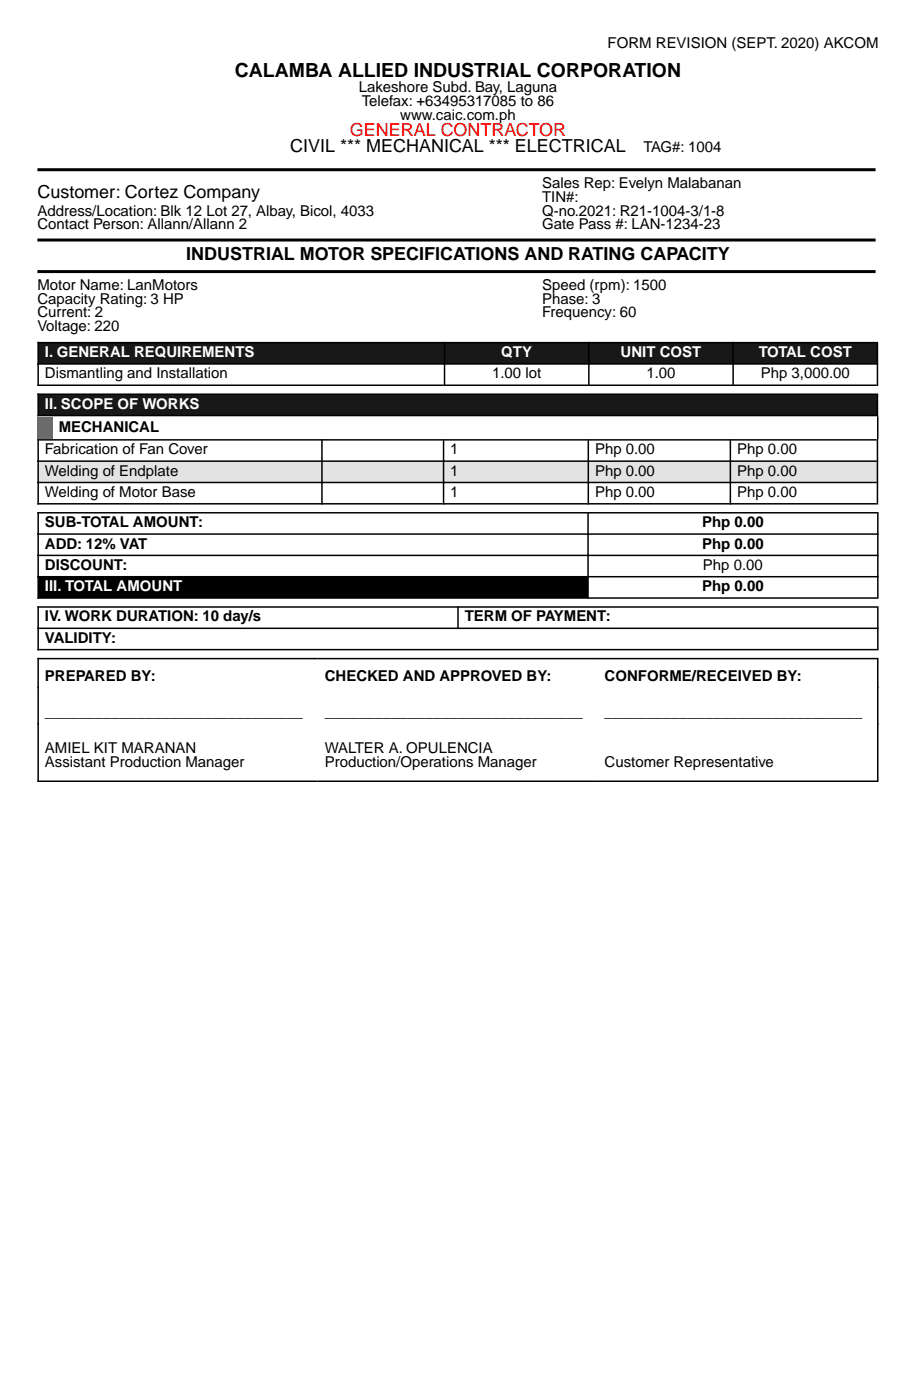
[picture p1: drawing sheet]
<svg xmlns="http://www.w3.org/2000/svg" width="216mm" height="330mm" viewBox="0 0 216 330" stroke-linecap="round" stroke-linejoin="round" font-family="sans-serif">
<defs><g id="words">
<text font-size="4.6" x="55.4" y="18.2">CALAMBA ALLIED INDUSTRIAL CORPORATION</text>
<g font-size="4.2">
<text x="68.4" y="35.9">CIVIL *** MECHANICAL *** ELECTRICAL</text>
<text x="8.8" y="46.6">Customer: Cortez Company</text>
<text x="43.9" y="61.4">INDUSTRIAL MOTOR SPECIFICATIONS AND RATING CAPACITY</text>
</g>
<text font-size="4.2" fill="#f00" x="82.5" y="32">GENERAL CONTRACTOR</text>
<g font-size="3.5">
<text x="143.2" y="11.4">FORM REVISION (SEPT. 2020) AKCOM</text>
<text x="84.6" y="21.7">Lakeshore Subd. Bay, Laguna</text>
<text x="85.3" y="24.9">Telefax: +63495317085 to 86</text>
<text x="94.3" y="28.2">www.caic.com.ph</text>
<text x="151.7" y="35.8">TAG#: 1004</text>
<text x="127.8" y="44.3">Sales Rep: Evelyn Malabanan</text>
<text x="127.8" y="47.6">TIN#:</text>
<text x="8.8" y="50.9">Address/Location: Blk 12 Lot 27, Albay, Bicol, 4033</text>
<text x="127.8" y="50.9">Q-no.2021: R21-1004-3/1-8</text>
<text x="8.8" y="54.1">Contact Person: Allann/Allann 2</text>
<text x="127.8" y="54.1">Gate Pass #: LAN-1234-23</text>
<text x="8.8" y="68.4">Motor Name: LanMotors</text>
<text x="8.8" y="71.6">Capacity Rating: 3 HP</text>
<text x="127.8" y="68.4">Speed (rpm): 1500</text>
<text x="127.8" y="71.6">Phase: 3</text>
<text x="8.8" y="74.9">Current: 2</text>
<text x="127.8" y="74.9">Frequency: 60</text>
<text x="8.8" y="78.1">Voltage: 220</text>
<text x="10.6" y="89.3">Dismantling and Installation</text>
<text x="116" y="89.3">1.00 lot</text>
<text x="152.4" y="89.3">1.00</text>
<text x="179.3" y="89.3">Php 3,000.00</text>
<text x="13.8" y="101.8">MECHANICAL</text>
<text x="10.6" y="107.2">Fabrication of Fan Cover</text>
<text x="106.1" y="107.2">1</text>
<text x="140.3" y="107.2">Php 0.00</text>
<text x="173.7" y="107.2">Php 0.00</text>
<text x="10.6" y="112.2">Welding of Endplate</text>
<text x="106.1" y="112.2">1</text>
<text x="140.3" y="112.2">Php 0.00</text>
<text x="173.7" y="112.2">Php 0.00</text>
<text x="10.6" y="117.2">Welding of Motor Base</text>
<text x="106.1" y="117.2">1</text>
<text x="140.3" y="117.2">Php 0.00</text>
<text x="173.7" y="117.2">Php 0.00</text>
<text x="10.6" y="124.4">SUB-TOTAL AMOUNT:</text>
<text x="165.5" y="124.4">Php 0.00</text>
<text x="10.6" y="129.4">ADD: 12% VAT</text>
<text x="165.5" y="129.4">Php 0.00</text>
<text x="10.6" y="134.4">DISCOUNT:</text>
<text x="165.7" y="134.4">Php 0.00</text>
<text x="165.5" y="139.4">Php 0.00</text>
<text x="10.6" y="146.6">IV. WORK DURATION: 10 day/s</text>
<text x="109.5" y="146.6">TERM OF PAYMENT:</text>
<text x="10.6" y="151.6">VALIDITY:</text>
<text x="10.6" y="160.5">PREPARED BY:</text>
<text x="76.5" y="160.5">CHECKED AND APPROVED BY:</text>
<text x="142.5" y="160.5">CONFORME/RECEIVED BY:</text>
<text x="10.6" y="169.1">_______________________________</text>
<text x="76.5" y="169.1">_______________________________</text>
<text x="142.5" y="169.1">_______________________________</text>
<text x="10.6" y="177.6">AMIEL KIT MARANAN</text>
<text x="76.5" y="177.6">WALTER A. OPULENCIA</text>
<text x="10.6" y="180.9">Assistant Production Manager</text>
<text x="76.5" y="180.9">Production/Operations Manager</text>
<text x="142.5" y="180.9">Customer Representative</text>
</g>
<g font-size="3.5" fill="#fff">
<text x="10.6" y="84.2">I. GENERAL REQUIREMENTS</text>
<text x="118.2" y="84.2">QTY</text>
<text x="146.3" y="84.2">UNIT COST</text>
<text x="178.8" y="84.2">TOTAL COST</text>
<text x="10.6" y="96.4">II. SCOPE OF WORKS</text>
<text x="10.6" y="139.4">III. TOTAL AMOUNT</text>
</g>
</g></defs>
<path d="M9 136h129.6v5h-129.6z" fill="#000"/>
<g fill="#fff">
<path d="M9 131h129.6v5h-129.6z"/>
<path d="M9 126h129.6v5h-129.6z"/>
<path d="M9 120.9h129.6v5.1h-129.6z"/>
</g>
<g fill="#e3e3e3">
<path d="M172.1 108.8h34.7v5h-34.7z"/>
<path d="M138.7 108.8h33.4v5h-33.4z"/>
<path d="M104.5 108.8h34.2v5h-34.2z"/>
<path d="M75.9 108.8h28.6v5h-28.6z"/>
<path d="M9 108.8h66.9v5h-66.9z"/>
</g>
<path d="M12.1 98.4h194.8v5h-194.8z" fill="#fff"/>
<path d="M8.8 98.4h3.6v5h-3.6z" fill="#6b6b6b"/>
<g fill="#181818">
<path d="M9 93h197.8v5h-197.8z"/>
<path d="M172.8 80.8h34v5h-34z"/>
<path d="M138.8 80.8h34v5h-34z"/>
<path d="M104.8 80.8h34v5h-34z"/>
<path d="M9 80.8h95.8v5h-95.8z"/>
</g>
<path d="M8.8 40h197.6M8.8 56.6h197.6M8.8 64.1h197.6" fill="none" stroke="#000" stroke-width=".71" stroke-linecap="butt"/>
<g fill="none" stroke="#000" stroke-width=".35">
<path d="M8.8 80.8h197.8M8.8 85.8h197.8M8.8 90.9h197.8M8.8 93h197.8M8.8 98h197.8M9 80.6v10.4M9 92.8v5.4M104.8 80.6v10.4M138.8 80.6v10.4M172.8 80.6v10.4M206.8 80.6v10.4M206.8 92.8v5.4"/>
<path d="M206.9 98.2v5.4M8.8 103.7h197.8M8.8 108.8h197.8M8.8 113.8h197.8M8.8 118.8h197.8M9 103.6v15.4M75.9 103.6v15.4M104.5 103.6v15.4M138.7 103.6v15.4M172.1 103.6v15.4M206.8 103.6v15.4M8.8 120.9h197.9"/>
<path d="M8.8 126h197.9M8.8 131h197.9M8.8 136h197.9M9 120.8v20.4M138.6 120.8v20.4M206.9 120.8v20.4M8.8 141h197.9M8.8 143.2h197.9M8.8 148.2h197.9M8.8 153.2h197.9M8.8 155.3h197.9M9 143v10.4"/>
<path d="M9 155.2v29.2M107.9 143v5.4M206.9 155.2v29.2M206.9 143v10.4M8.8 184.3h197.9"/>
</g>
<use href="#words"/>
</svg>
